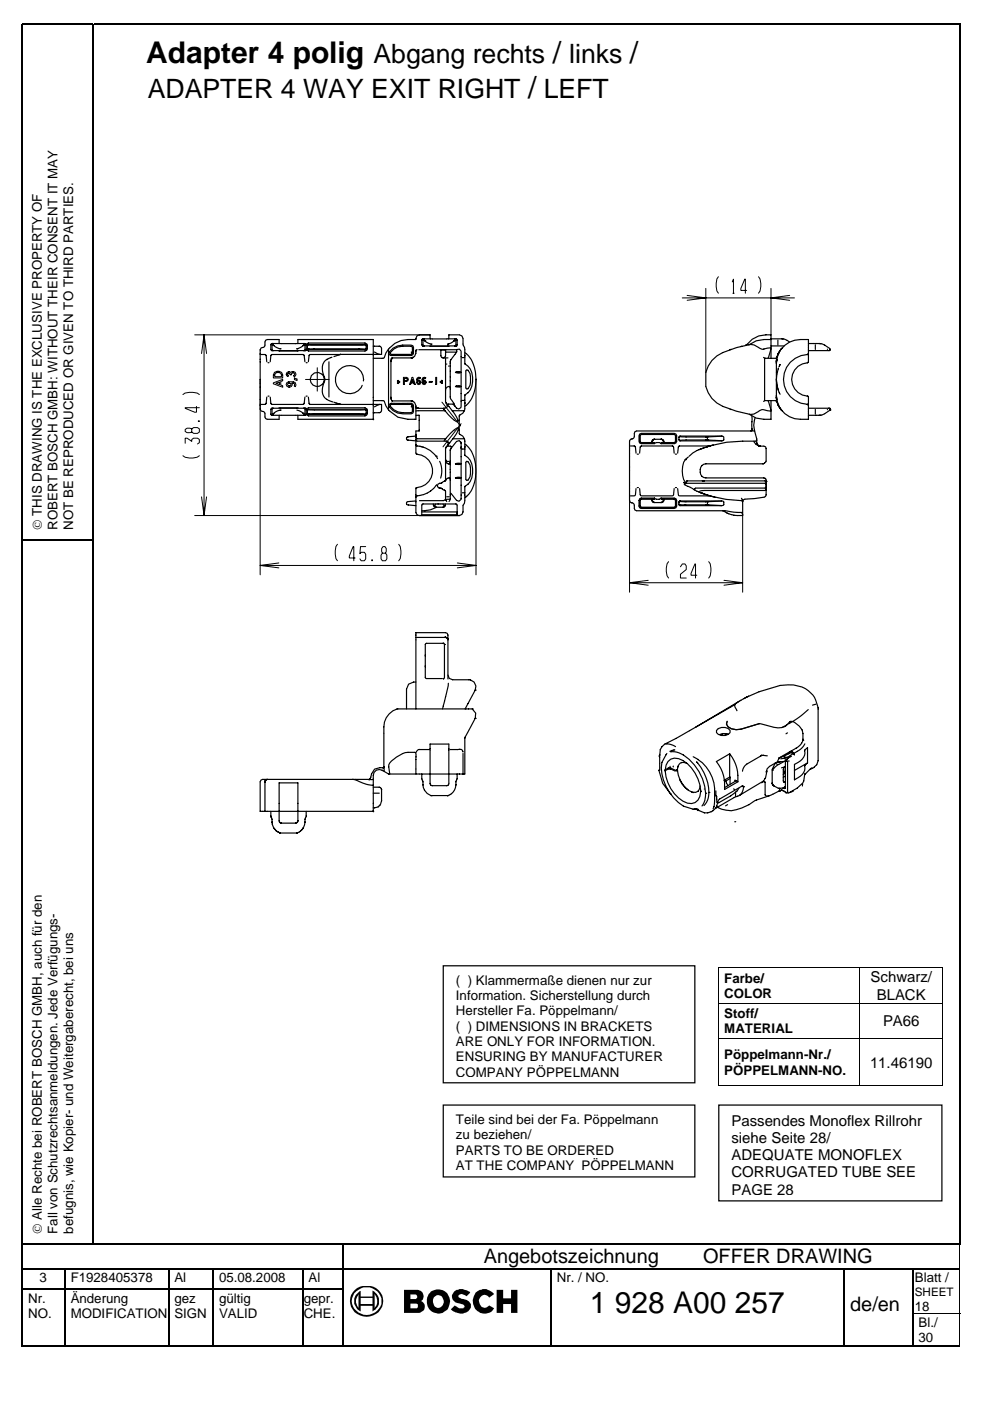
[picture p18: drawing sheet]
<svg xmlns="http://www.w3.org/2000/svg" width="210mm" height="297mm" viewBox="0 0 210 297" stroke-linecap="round" stroke-linejoin="round" font-family="sans-serif">
<defs><g id="words">
<g font-size="6.3">
<text x="31" y="13.4">Adapter 4 polig</text>
<text x="125.1" y="278.3">1 928 A00 257</text>
</g>
<g font-size="5.7">
<text x="79.2" y="13.4">Abgang rechts / links /</text>
<text x="31.3" y="20.7">ADAPTER 4 WAY EXIT RIGHT / LEFT</text>
</g>
<g font-size="4.2">
<text x="102.6" y="267.9">Angebotszeichnung</text>
<text x="149.1" y="267.9">OFFER DRAWING</text>
<text x="180.3" y="278">de/en</text>
</g>
<g font-size="3.2">
<text x="184.6" y="208.3">Schwarz/</text>
<text x="185.9" y="211.9">BLACK</text>
<text x="187.2" y="217.6">PA66</text>
<text x="184.5" y="226.3">11.46190</text>
<text x="155.1" y="238.7">Passendes Monoflex Rillrohr</text>
<text x="155.1" y="242.3">siehe Seite 28/</text>
<text x="155.1" y="246">ADEQUATE MONOFLEX</text>
<text x="155.1" y="249.6">CORRUGATED TUBE SEE</text>
<text x="155.1" y="253.3">PAGE 28</text>
</g>
<g font-size="2.8">
<text x="8.8" y="112.4" transform="rotate(-90 8.8 112.4)">© THIS DRAWING IS THE EXCLUSIVE PROPERTY OF</text>
<text x="12.2" y="112.4" transform="rotate(-90 12.2 112.4)">ROBERT BOSCH GMBH: WITHOUT THEIR CONSENT IT MAY</text>
<text x="15.5" y="112.4" transform="rotate(-90 15.5 112.4)">NOT BE REPRODUCED OR GIVEN TO THIRD PARTIES.</text>
<text x="96.7" y="208.8">( ) Klammermaße dienen nur zur</text>
<text x="153.6" y="208.3">Farbe/</text>
<text x="96.7" y="212">Information. Sicherstellung durch</text>
<text x="96.7" y="215.3">Hersteller Fa. Pöppelmann/</text>
<text x="153.6" y="211.6">COLOR</text>
<text x="153.6" y="215.8">Stoff/</text>
<text x="96.7" y="218.5">( ) DIMENSIONS IN BRACKETS</text>
<text x="96.7" y="221.8">ARE ONLY FOR INFORMATION.</text>
<text x="153.6" y="219.1">MATERIAL</text>
<text x="96.7" y="225">ENSURING BY MANUFACTURER</text>
<text x="153.6" y="224.6">Pöppelmann-Nr./</text>
<text x="153.6" y="227.8">PÖPPELMANN-NO.</text>
<text x="96.7" y="228.3">COMPANY PÖPPELMANN</text>
<text x="96.7" y="238.3">Teile sind bei der Fa. Pöppelmann</text>
<text x="96.7" y="241.6">zu beziehen/</text>
<text x="96.7" y="244.8">PARTS TO BE ORDERED</text>
<text x="96.7" y="248.1">AT THE COMPANY PÖPPELMANN</text>
<text x="8.8" y="261.6" transform="rotate(-90 8.8 261.6)">© Alle Rechte bei ROBERT BOSCH GMBH, auch für den</text>
<text x="12.2" y="261.6" transform="rotate(-90 12.2 261.6)">Fall von Schutzrechtsanmeldungen. Jede Verfügungs-</text>
<text x="15.5" y="261.6" transform="rotate(-90 15.5 261.6)">befugnis, wie Kopier- und Weitergaberecht, bei uns</text>
<text x="8.3" y="271.8">3</text>
<text x="15" y="271.8">F1928405378</text>
<text x="37" y="271.8">Al</text>
<text x="46.4" y="271.8">05.08.2008</text>
<text x="65.4" y="271.8">Al</text>
<text x="118" y="271.8">Nr. / NO.</text>
<text x="194" y="271.8">Blatt /</text>
<text x="6" y="276.2">Nr.</text>
<text x="6" y="279.4">NO.</text>
<text x="15" y="276.2">Änderung</text>
<text x="15" y="279.4">MODIFICATION</text>
<text x="37" y="276.2">gez</text>
<text x="37" y="279.4">SIGN</text>
<text x="46.4" y="276.2">gültig</text>
<text x="46.4" y="279.4">VALID</text>
<text x="64.4" y="276.2">gepr.</text>
<text x="64.4" y="279.4">CHE.</text>
<text x="194" y="277.9">18</text>
<text x="194.8" y="281.3">Bl./</text>
<text x="194.8" y="284.5">30</text>
</g>
<text font-size="2.5" x="194" y="274.7">SHEET</text>
</g></defs>
<g fill="#000">
<path d="M4.6 5h.3v.4h-.3zM19.6 5h.3v.4h-.3zM203.4 5h.3v.4h-.3zM4.6 114.4h.3v.3h-.3zM19.6 114.4h.3v.3h-.3zM203.4 114.4h.3v.3h-.3zM152.3 205.1h.1v.2h-.1zM199.7 205.1h.2v.2h-.2zM199.7 230.1h.2v.2h-.2zM4.6 263.6h.3v.3h-.3zM4.6 268.8h.3v.4h-.3zM4.6 273.2h.3v.4h-.3z"/>
<path d="M4.6 278.5h.3v.2h-.3zM13.6 268.8h.3v.4h-.3zM13.6 273.2h.3v.4h-.3zM13.6 278.5h.3v.2h-.3zM35.6 268.8h.3v.4h-.3zM35.6 273.2h.3v.4h-.3zM35.6 278.5h.3v.2h-.3zM45 268.8h.4v.4h-.4zM45 273.2h.4v.4h-.4zM45 278.5h.4v.2h-.4zM64 268.8h.4v.4h-.4zM64 273.2h.4v.4h-.4z"/>
<path d="M64 278.5h.4v.2h-.4zM72.6 263.6h.4v.3h-.4zM72.6 268.8h.4v.4h-.4zM72.6 273.2h.4v.4h-.4zM72.6 278.5h.4v.2h-.4zM116.6 268.8h.4v.4h-.4zM116.6 273.2h.4v.4h-.4zM116.6 278.5h.4v.2h-.4zM178.9 268.8h.3v.4h-.3zM178.9 273.2h.3v.4h-.3zM178.9 278.5h.3v.2h-.3zM193.4 268.8h.3v.4h-.3z"/>
<path d="M193.4 273.2h.3v.4h-.3zM203.4 263.6h.3v.3h-.3zM203.5 263.9h.1zM203.5 268.8h.1v.4h-.1zM203.5 273.2h.1v.4h-.1z"/>
</g>
<g fill="none" stroke="#000" stroke-width=".34">
<path d="M4.6 5.2h15M4.8 5.4v109M19.8 5.4v109M19.9 5.2h183.5M203.5 5.4v109M4.8 114.7v148.9M4.9 114.5h14.7M19.8 114.7v148.9M203.5 114.7v148.9M4.8 263.9v4.9M4.8 269.2v4M4.8 273.6v4.9"/>
<path d="M4.8 278.7v6.8M4.9 263.8h67.7M4.9 269h8.7M4.9 273.4h8.7M13.8 269.2v4M13.8 273.6v4.9M13.9 269h21.7M13.9 273.4h21.7M35.8 269.2v4M35.8 273.6v4.9M35.9 269h9.1M35.9 273.4h9.1"/>
<path d="M45.2 269.2v4M45.2 273.6v4.9M45.4 269h18.6M45.4 273.4h18.6M64.2 269.2v4M64.2 273.6v4.9M64.4 269h8.2M64.4 273.4h8.2M72.8 263.9v4.9M72.8 269.2v4M72.8 273.6v4.9M73 263.8h130.4"/>
<path d="M73 269h43.6M116.8 269.2v4M116.8 273.6v4.9M117 269h61.9M179 269.2v4M179 273.6v4.9M179.2 269h14.2M193.5 269.2v4M193.5 273.6v4.9M193.7 269h9.8"/>
</g>
<g fill="none" stroke="#000" stroke-width=".21">
<path d="M152.3 58.7a3.4 3.4 0 0 0 0 3.5M155.3 59.8l.2-.6v3M160.8 58.7a3.3 3.3 0 0 1 0 3.5M41.3 71h47.6M42.7 75l.6-4 .5 4M43.3 71v38.3M58.2 79a1.1 1.1 0 0 1 1.3-.1 1.1 1.1 0 0 1 .4 1.2h-1.9v-.6zM58.4 79.1a.78 .78 0 0 1 .9-.1 .78 .78 0 0 1 .4 .9h-1.4zM60.8 79l.4-.2 .5 .2 .5-.2 .4 .1 .2 .4-.4 .6v-.8h-.5l-.1 .4h-.3l-.1-.3-.2-.1-.2 .2 .1 .3-.1 .2-.2-.1-.1-.4zM67.3 78v4.9M144.7 63.2h23.7M145.7 62.6l3.9 .6-3.9 .5"/>
<path d="M149.6 61.2v17.8M155.4 62.2h.3M158.3 61.6h-1.2v-.4l.8-2h.1v3M163.5 61.2v9.8M167.4 62.6l-3.9 .6 3.9 .5M38.8 96.6a3.3 3.3 0 0 0 3.5 0M38.8 83.7a3.4 3.4 0 0 1 3.5 0M39.3 94v-1.1h.4l1 .7v-.4l.4-.3h.8l.4 .3v.7l-.4 .2M40.7 90.9l.4-.2h.8l.4 .2v.7l-.4 .3h-.8l-.4-.3-1 .1-.4-.2v-.4l.4-.3 1 .1v.7M41.7 86.2v1.2h-.4l-2-.8v-.2h3M42.1 89.2h.2v.2h-.2zM55.2 81.3v40.6"/>
<path d="M58 81.2l1.9-.8v.3l-.4 .2v.7l.4 .2v.3l-1.9-.7zM58.5 81.3l.7-.3v.5zM60.8 81.1l.4-.2h1l.4 .2 .1 .6-.1 .3-.2-.1a.4 .4 0 0 0-.2-.7h-.3l.1 .4-.2 .3-.6 .2-.4-.2-.1-.4zM61 81.4l.4-.2 .3 .2v.2l-.5 .2-.2-.2zM62.4 80.2l.6 .1v.4l-.6-.2zM64.8 80.5h5M84.2 80.8l.2-.2 .4 .4-.4 .3-.2-.1 .3-.2zM85.5 80h.7l.3 .1 .1 .4-.1 .3-.8 .1v.6h-.2zM85.7 80.2h.5l.2 .1v.3l-.7 .1zM87.4 80h.1l.6 1.5h-.3l-.1-.3h-.5l-.1 .3h-.3zM87.4 80.4l.3 .6h-.5zM88.5 80.1l.3-.1 .4 .1-.6 .3v.2h.4l.2 .4-.1 .4-.3 .2-.3-.2-.2-.3z"/>
<path d="M88.7 80.8h.2l.1 .2-.1 .3-.3-.2zM89.6 80.1l.3-.1 .4 .1-.6 .3v.2h.4l.2 .4-.1 .4-.3 .2-.3-.2-.1-.3zM89.8 80.8h.2l.1 .2-.1 .3h-.2l-.1-.2zM91 80.9h.6v.2h-.6zM92.4 80h.2v1.5h-.2zM93.3 81l.4-.4 .1 .2-.2 .2 .2 .2-.1 .1zM93.7 85.3l3.9 5M97.8 89.8l-3.9 4.9M100.9 80.5v41.4M41.3 109.3h47.6M42.7 105.3l.6 4 .5-4M55.2 119.9h45.7"/>
<path d="M59.1 119.4l-3.9 .5 3.9 .5M71.5 115.4a3.4 3.4 0 0 0 0 3.5M75.3 118.3h-1.2v-.4l.8-2h.1v3M77.5 115.9h-1.1l-.1 1.5 .3-.3h.7l.2 .4v1l-.2 .4h-.7l-.3-.4M78.8 118.7h.2v.2h-.2zM81.1 117.3h.6l.2-1-.3-.4h-.4l-.3 .4 .2 1-.3 .4v.8l.3 .4h.6l.3-.4v-.8l-.3-.4M84.5 115.4a3.4 3.4 0 0 1 0 3.5M97 119.4l3.9 .5-3.9 .5M133.5 106.1v19.5M141.8 119.1a3.2 3.2 0 0 0 0 3.5M150.3 119.1a3.3 3.3 0 0 1 0 3.5M157.5 109.1v16.5"/>
<path d="M133.5 123.5h24M137.4 123l-3.9 .5 3.9 .6M144.3 120.2l.4-.6h.5l.3 .4v.8l-1.2 1v.8h1.2M147.7 122h-1.2v-.4l.8-2h.2v3M153.5 123l4 .5-4 .6M152.3 205.2h47.6M152.3 212.8h47.6M152.3 205.3v7.4M152.3 212.9v7.3M182.3 205.3v7.4M182.3 212.9v7.3M199.8 205.3v7.4"/>
<path d="M199.8 212.9v7.3M152.3 220.2h47.6M152.3 230.2h29.9M152.3 220.3v10M182.3 220.3v10M182.4 230.2h17.3M199.8 220.3v10M193.4 278.6h10.2M203.5 263.9v4.9M203.5 269.2v4M203.5 273.6v4.9"/>
</g>
<g fill="#000">
<path d="M75.2 273.5a3.7 3.7 0 0 1 6 1.6 3.5 3.5 0 0 1-3.1 4.1 3.5 3.5 0 0 1-3.9-3.3h.4a3.2 3.2 0 0 0 3.4 2.9 3.2 3.2 0 0 0 2.9-3.5 3.2 3.2 0 0 0-3.4-2.4 3.2 3.2 0 0 0-2.9 3h-.4a2.96 2.96 0 0 1 1-2.4z" fill-rule="evenodd"/>
<path d="M75.5 274.5l1-.8v1.2h2.5v-1.3a2.54 2.54 0 0 1 1.3 3.1l-.7 1-.6 .4v-1.2h-2.5v-.4h2.9v.8v-.1a1.91 1.91 0 0 0 .1-2.7l-.1-.1v2.1h-.4v-1.3h-3l.1-.8a2.03 2.03 0 0 0 0 2.9l-.1-2.1h.5v2.9a2.48 2.48 0 0 1-1-3.6z" fill-rule="evenodd"/>
<path d="M85.7 273.5h2.9a1.31 1.31 0 0 1 1.1 1 1.31 1.31 0 0 1-.5 1.4 1.29 1.29 0 0 1 .9 1.3 1.29 1.29 0 0 1-1.2 1.2h-3.2v-3.4h1.3v.4h.2v1h-.2v1h1.4l.2-.2v-.7l-.3-.1h-1.1v-1h1a.52 .52 0 0 0 .3-.5 .52 .52 0 0 0-.4-.5h-1.1v.6h-1.3z" fill-rule="evenodd"/>
<path d="M91.4 273.8a2.56 2.56 0 0 1 4 1.4 2.56 2.56 0 0 1-2.8 3.2 2.3 2.3 0 0 1-2.1-2.5h1.3a1.18 1.18 0 0 0 1.2 1.4 1.18 1.18 0 0 0 1.1-1.5 1.15 1.15 0 0 0-1.2-1.2 1.15 1.15 0 0 0-1.1 1.3h-1.3l.1-.9 .3-.6z" fill-rule="evenodd"/>
<path d="M96.3 273.8l.2-.1a2.49 2.49 0 0 1 2.8 .1l.4 .3-.8 .7a1.44 1.44 0 0 0-1.6-.2l-.1 .1a.65 .65 0 0 0 .6 .7 2.44 2.44 0 0 1 2 1.1 1.96 1.96 0 0 1-2.5 1.9l-.7-.1-1-.7 .8-.8 .4 .2a1.63 1.63 0 0 0 1.5 .4l.2-.5-.4-.4a2.59 2.59 0 0 1-2.2-1.1l-.1-.8z" fill-rule="evenodd"/>
<path d="M100.8 274.1l.6-.4a2.47 2.47 0 0 1 3.4 .7l-1.1 .7a1.21 1.21 0 0 0-1.7-.3 1.21 1.21 0 0 0-.3 1.7 1.09 1.09 0 0 0 1 .8 1.09 1.09 0 0 0 1-.5l1.1 .6a2.51 2.51 0 0 1-3.4 .7 2.51 2.51 0 0 1-.9-3.3z" fill-rule="evenodd"/>
<path d="M105.3 273.5h1.4v1.8h1.7v-1.8h1.3v4.9h-1.3v-1.9h-1.7v1.9h-1.4z" fill-rule="evenodd"/>
</g>
<g fill="none" stroke="#000" stroke-width=".25">
<path d="M55.4 75.2h.9l.3 1.5M55.7 73.7l-.3 .1-.2 .4v12.5l.2 .4 .3 .1M56.8 76.9h.2M57.3 76.7l.1-1.3 .3-.2h6.6l.2 .2 .1 1.3M57.6 74.3h7.1M57.6 74.3h.1M57.7 72.8l-.3 .3 .2 1.2M57.7 73.1v1l.2 .2M57.7 73.1h.1M57.7 72.8l-.1 .1M57.7 72.8h.1M57.7 72.8h7"/>
<path d="M57.8 74.3h.1M57.8 72.9l-.1 .2M57.9 73l.2 .3M57.9 72.8l-.1 .1M57.9 72.8l-.2 .3M58.1 73.3l1.3 .7M58.1 73.3h.1M59.2 72.8v-.8h-2.5l-.4 .1-.2 1.3-.4 .3M59.2 74.3h4M59.4 74h.1M62.9 74h.1M63.2 72.8v-.8h15.9v17"/>
<path d="M64.3 73.3l-1.4 .7M64.3 73.3h.1M64.4 72.8l.3 .3M64.5 73l-.2 .3M64.6 74.3h-.2M64.6 72.8l.3 .3v1l-.2 .2M64.7 73.1v1l-.3 .2M64.7 73.1h.1M64.7 72.8l.1 .1M64.7 74.3h.1M64.8 74.3h-.1M64.9 76.9h.2"/>
<path d="M64.9 73.3l.2-.4 .3-.2h12l.4 .2 .1 .4v.8l-.5 .3h-12l-.4-.2-.1-.3M65.2 73.8v.2M65.2 73.1l12.2-.1 .2 .3v.6l-.2 .2h-12l-.2-.2zM65.3 73.1l-.1 .1 .1-.1M65.3 73.1l-.1 .2M65.4 74h.1M65.4 73.2h12M65.4 74h12M69.3 76.2h.1M69.3 76.2a3 3 0 0 0-.5 3.7l.1 .6a4.1 4.1 0 0 0-.1 3.8l.8 .6 .9 .3M69.7 76.7v7.5M70.4 75.7l-1.1 .5"/>
<path d="M71.9 75.2l-.1 .1M72.2 75.2l-1.4 .4M72.2 75.1v.1M72.2 75.1l-6.4 .1-.3 .2-.1 1.3M72.3 75.1l-.1 .1M77.4 73.1h.1M77.6 73.1v.2M77.6 73.8v.3M79.1 73.4h1.3l.4 .2 .1 1.5h-8.7M79.4 74.6l1.1 .5M82.4 74v12.9M82.8 74.7l.7-.7a5.8 5.8 0 0 1 3.9-.5v1.4l-.2 .2h-4.2l-.3-.1z"/>
<path d="M82.9 76.6v8.1M82.9 76.2v.5zM83 76.1h.1M83.2 75.9l-.2 .2M83.2 75.9h4M83.3 73.8a5.9 5.9 0 0 1 4.2-.5l.2 .4v1.2l-.2 .3-.3 .2h-4.2a.48 .48 0 0 1-.4-.8zM87.2 74.7l.2 .2M87.4 74.8h.1M87.4 74.8l-.1 .3M87.5 75.8l-.3 .1M87.7 75.8l-.5 .1M88.3 74.2l-.1 .1"/>
<path d="M88.4 74.1l-.2 .2a1.46 1.46 0 0 1-1 1.6M88.8 74.1h8M89.6 73.3h.1M89.6 71.9l-.2 .2 .2 1.2M89.6 71.9l.1-.1zM89.7 72.1v1l.2 .2M89.7 72.1h.1M89.7 71.8h.1M89.7 73.3h7M89.7 71.8h7M89.8 73.3h.1M89.9 72.1l.2 .2"/>
<path d="M89.9 71.8l-.2 .3M90.1 72.3l1.3 .7M90.1 72.3h.1M91.2 71.8v-.8h-2.3l-.5 .2-.2 .8a6.1 6.1 0 0 0-5.8 2l-.6 .8-.4 1.1-2.3 .1M91.2 73.3h4M91.4 73h.1M93.7 75.8h.1M93.7 75.8l-.2-.4v-1.2h1l-.1 1.3-.4 .4M93.7 75.8l.3 .1M94 75.9h.1M94 75.9h1M94.5 75.9l.1 9.5"/>
<path d="M94.5 74.7h2.2M94.5 74.2v.1M94.5 77.2h.1M94.9 73h.1M95.1 77.6h.2M95.2 71.8v-.8h2.2l.5 .2 .3 .6a2.1 2.1 0 0 0 .3 1.9l.1 3.4a3.9 3.9 0 0 1 1.6 3.8 3.5 3.5 0 0 1-1.6 2.9l-.1 3.3M95.5 76.7v7.5M96.3 72.3l-.6 .4-.8 .3M96.3 72.3h.1M96.5 72.1l-.2 .2M96.5 71.9l.2 .2M96.6 71.9l-.2-.1 .3 .3"/>
<path d="M96.6 79l.4-.2 .8 .2M96.6 79h1.2a1.16 1.16 0 0 1-1.2 0zM96.7 72.1v1l-.3 .2h.2M96.7 71.8l.1 .1zM96.7 73.3h.1M96.7 72.1h.1M96.8 73.3h-.1M96.8 71.9l.1 1.2-.2 .2M96.8 74.1v.6l-1.2 1.6-.1 .4M96.9 74.1l.5-.1 .3 .4M97.8 74.5v11.6M98 75.8h.4"/>
<path d="M98.6 74.8a7.1 7.1 0 0 1 2.3 6.5 6.4 6.4 0 0 1-2.3 4.8M98.6 75.3v.2M98.9 78.4a1.26 1.26 0 0 1 .9 1.5 2.73 2.73 0 0 1-.6 2.5l-.3 .1-.1-.2v-3.7zM155 74.1h-.3M157.1 73.4h.1M158.1 73.2l.1-.1a5.5 5.5 0 0 1 5.3-2.1v5M158.1 73.2h.1M158.2 73.2h-.1M159.1 73l-.4 .1M159.1 73l-3 .7-2.9 1.1a6.1 6.1 0 0 0-3.6 4.2v2.9a6.1 6.1 0 0 0 3.6 4.2l2.9 1.1 3 .7 .8-.1 .8-.5a1.53 1.53 0 0 1 2-.2l.8 .1M159.1 73l.8 .1 .8 .5a1.57 1.57 0 0 0 2 .2l.8-.1M161.9 75.8l.2 .2"/>
<path d="M162.1 76h.1M163.5 72h-1.5l-1.7 .3-1.4 .8M163.5 73.3h2.8M163.5 71.8h2.3M163.5 74l-.7 2M164.6 79h.1M164.6 76.7l.1-.6-.1 .7M164.6 76.7v7.1M164.6 76.3v.4M164.7 76.3l-.1 .7M164.7 76.2v.1M164.7 79.2v.3"/>
<path d="M164.9 72.1v1M165 75l-.3 .8-.2 .2h-2.4v8.9l2.5 .1M165 75h.1M165.1 78l-.5 2.5M165.1 74.8l.1-.2a5.2 5.2 0 0 1 4.5-2.6h1.7v4.7l-.2 .2h.1a3.6 3.6 0 0 0-3.4 3.5 3.6 3.6 0 0 0 3.3 3.6M165.3 77.5l.1-.2-.2 .4M165.3 74.5l-.5 1.3-.2 1.3M165.8 71.8l.6 .1 1 .6M165.8 71.8l.2 .1M165.8 73.8l-.8 1.2M166 71.9h.1M171.2 75.2h.1"/>
<path d="M171.2 75.2a5.3 5.3 0 0 0-5.1 5.2 5.3 5.3 0 0 0 5.1 5.3M171.4 75.1h-.1M171.4 74.9l-.2 .3M171.4 72.8l2.5 .1M171.4 74.3h4.3M172.9 73.1v1M173.7 72.8a3.4 3.4 0 0 1 2.3 1.3M173.9 72.9h.1M175.4 74v.1M175.8 74.3h.1M175.9 74.2v.1M175.9 73.9l.1 .3-.3 .1h.2"/>
<path d="M176 74.1v.1M176 74.1h.1M55.7 87.2l.4 .3 .1 .9 .1 .4 .4 .1h2.5v-.8M56.6 84.2l-.3 1.5h-.9M56.8 84h.2M57.3 84.2l.1 1.3 .3 .2h6.6l.2-.2 .1-1.3M57.6 86.6l-.2 .2 .2 1.2M57.6 88l.1 .1M57.7 87.8l.2 .3M57.7 87.8l.1 .2M57.7 88.1h.1M57.7 88.1h7"/>
<path d="M57.7 86.6h-.1M57.8 88l.1 .1M57.9 86.6h-.1M57.9 86.6l-.2 .2v1M58.1 87.6l-.3 .4M59.2 86.6h4M59.4 87l-.7 .2-.6 .4M59.4 87h.1M62.9 87l.8 .2 .6 .4M63.2 88.1v.8h16M64.3 87.6l.3 .4M64.3 87.6h.1"/>
<path d="M64.4 86.6l.3 .2v1M64.4 86.6h.2M64.7 87.8l-.3 .3M64.7 86.6h.1M64.7 86.6h-7.1M64.8 88l-.1 .1M64.8 86.6l.1 1.2-.3 .3M64.9 84h.2M64.9 87l.2-.4 .3-.1h12l.4 .2 .1 .3v.8l-.5 .4h-12l-.4-.3-.1-.3M65.2 87l.2-.2h12l.2 .2M65.2 87.6v.2M65.2 87v.6l.2 .3h12l.2-.3v-.6"/>
<path d="M65.3 86.8l-.1 .1zM65.3 86.9h12.1M65.3 86.8l-.1 .3M65.4 87.8h.1M65.4 87.8h12.1M65.4 84.2l.1 1.3 .3 .2h15.1l-.1 1.5-.4 .3h-1.3M70.8 85.3l1.4 .4-1-.3M71.8 85.6l.4 .1M77 80.8a2.98 2.98 0 0 0-3.8-3.2 2.98 2.98 0 0 0-1.3 4.8 2.98 2.98 0 0 0 4.9-.7M77.6 86.8v.3M77.6 87.6v.2M79.1 84.9l2.3 .1 .4 1.1 .6 .8"/>
<path d="M80.5 85.7l-1.1 .6M82.7 85.6l4.5-.1 .3 .2 .2 .3v1.2l-.2 .4a5.6 5.6 0 0 1-4.2-.5l-.7-.8-.1-.5zM82.7 85.9l.3-.2h4.2l.2 .3v1.4a5.5 5.5 0 0 1-3.9-.5l-.7-.8zM82.9 84.2v.4M83 84.9l.2 .1zM83.2 85h4.1M87.2 85l.7 .3 .3 .7v2.9h-1.7l-2.1-.4-2-1.6M87.2 85h.2M87.3 86.2l-.1 .1M87.4 85.8v.1M87.4 85.9h.1M87.4 86.1h.1"/>
<path d="M87.4 86.1l-.1 .1M87.4 86v.1M87.4 85h.1M87.5 85l.2 .1M88.2 88.1h.7v3.3h-.7v2.9l.2 .3M88.2 93.3l.2 .2h6.2M88.2 92.5l-1.6 .1a.36 .36 0 0 0-.4 .4 .36 .36 0 0 0 .4 .3l1.6 .2M88.2 92.1l.2 .9h6.1M88.2 86.2v.2M88.2 94.4v1.7l.2 .2h-.1a3.6 3.6 0 0 1 3.4 3.5 3.6 3.6 0 0 1-3.3 3.6M88.2 94.5l.1 .1M88.2 94.5l.2 .1"/>
<path d="M88.4 94.6l1.4 .2M88.4 94.6h.1M88.5 86.6h.1M88.5 86.6h5.3M88.6 86.6h.1M89 94.6l1.2 .4 1 .5 .9 .8M92.2 96.4l.3 .3M92.5 96.7l.3 .5M92.5 96.7h.1M93.2 97.8l.2 .5a5 5 0 0 1 0 3.1M94.4 87.1l-.4-.5a.87 .87 0 0 0 1-.6l.9 1.1M94.4 87.1h-6.2"/>
<path d="M94.4 87.1a7.7 7.7 0 0 0 2.6 2.4l.1-.1a3.7 3.7 0 0 0-1.2-2.3M94.5 97.6a.64 .64 0 0 0 .3 .6 .64 .64 0 0 0 .6 0M94.5 97.6h.1M94.5 93l-.3 .5M94.5 93l.9-1a3.1 3.1 0 0 1 1.8-1.3 4 4 0 0 1-1.2 2.3M94.6 94.9l-.1 6.9-.2 .2M94.6 85.4h.1M94.6 93.5l.4 .3v.5M94.6 93.5l.4 .2M94.6 85.5l.3 .2M94.7 94.7l-.1 .2M94.7 94.7l-.2 .3"/>
<path d="M94.7 85.8l.1 .2M94.7 94.7l.8-.1 .2 .1v.2M94.7 94.7h.1M94.7 97.8h.5M95 94.3l-.4 .6M95 98.3h.1M95 93.8l.1 .1M95.1 82a.77 .77 0 0 0-.6 .7M95.1 82h.3l.1 .1M95.1 93.9v.1M95.1 94l-.1 .4M95.3 93.9l-.3 .4"/>
<path d="M95.4 93.9h-.1M95.5 84.3l.8 1.4M95.5 95.5v10.3l-.3 .5M95.5 98.1l-.1 .1M95.6 95.1l-.1 .4M95.9 87.1h2.6M96 93l-.6 .9M96 93h2.5M96.1 85.7h.1M96.2 85.7h-1.3M96.2 85.7v.1M96.2 85.8h.1"/>
<path d="M96.3 85.9h.1M96.3 85.9l.5 .6 .5 .2 .4-.4M96.6 98.3l.4-.1 .8 .1M96.6 98.3h1.2l-.7 .2zM96.6 81.9l.5-.1 .7 .1M96.6 81.9h1.2l-.4 .2zM97.7 93.7l.1 .2M97.8 93.9l-.4-.5-.6 .2-1.2 1.5M97.8 93.9v11.8M97.8 84.9v.3M97.8 95.1v-.2l.2 .3h.6M98 84.9h.4"/>
<path d="M98.5 93l.1 3.5a3.9 3.9 0 0 1 1.6 3.8 3.7 3.7 0 0 1-1.6 2.9v3l-.1 .5-.3 .4v1.4l-.3 .6-.5 .2h-8.5a.8 .8 0 0 1-.7-.7v-5l.2-.2M98.5 87.1l-.4 .5-.7 .6v3.7l.7 .6 .4 .5M98.6 94.1a7.1 7.1 0 0 1 2.3 6.6 5.9 5.9 0 0 1-2.3 4.8M98.6 94.7v.1M98.6 85.4v.2zM98.9 97.8a1.25 1.25 0 0 1 .9 1.5 2.75 2.75 0 0 1-.6 2.5l-.3 .1-.1-.3v-3.6zM100.8 80.5h.2M100.9 80.3v.2M133.7 94.6h.9l.3 1.5M135.1 96.3h.3M135.6 96.1l.1-1.3 .3-.2h6.6l.2 .2 .1 1.3M135.6 92l.4-.1h7l.3 .1 .2 .4v1.2l-.2 .3-.3 .2h-2.8a1.02 1.02 0 0 0-1.4 0h-2.8l-.4-.2-.1-.3z"/>
<path d="M136 93.8h2.7l.1 .3M136 93.8l-.3-.2v-1.2l.3-.3 7.1 .1v1.5l-2.8 .1-.1 .3M136 93.8v.3M138.2 93.8l.1-.5 .4-.2 1.8 .1 .2 .2 .1 .4M138.6 93.2l-.2 .2M138.6 93.2l.2-.1-.4 .2-.1 .3M140.3 93.2l-.2-.1 .3 .1 .2 .4M140.3 93.2l.2 .2M143.2 96.3h.2M144 93.2l.2 .2-.2-.2v-.6l.2-.1h8.8l.5 .2-.1 .6-.4 .2-8.9-.1M144.1 93.3h5.7l3.4 .2M144.1 92.5l-.1 .3"/>
<path d="M145.3 97.4h.1M145.3 97.4a4.7 4.7 0 0 0 0 4.8M145.9 96.9l-.6 .5M149.1 95l-1.3 .5-1.7 1.2M149.4 94.9l-.3 .1M149.8 94.8l.9-.3-2.5 .8M149.8 94.7v.1M150 92.9v.2M150.6 94.5l-6.5 .1-.3 .2-.1 1.3M151.2 94.3l-1.2 .4M153.2 92.5l-3.3 .1h-5.8M154.7 86.7l.3 .1"/>
<path d="M159.4 88.2v2.9l-.2 .3M159.9 93.5l.5 .8v-.4M160 91.4h-25l-.4 .1-.2 1.3-.2 .2-.6 .2-.1 .4v12.5l.1 .4 .8 .4 .2 1.2 .4 .2h18.7l1.8 .3h1.7l.3 .5M160 91.4l.4 1.6v.9M160.1 88.5a4.4 4.4 0 0 0-.1 2.9M160.4 93.3l-.1 .2a28.7 28.7 0 0 0-10.5 1.3M160.4 93.9l.1 .2M160.5 94v.1M160.5 94.1l.4 .5M160.9 94.6l-.2-.2 .5 .2M160.9 94.6h.3M161.2 94.6l.9 .1 .3 .3v2.8l-.6 .5h-12.1a1.52 1.52 0 0 0-1.3 1.5 1.52 1.52 0 0 0 1.3 1.5h12.2l.4 .2"/>
<path d="M162.1 84.9l-.2 .2M162.8 84.9l.7 2M163.5 84.9v4h-1.5l-1.7-.3-1.4-.8 .2 .1M164.5 84.9l.2 .2a4.1 4.1 0 0 0 1.1 2l-.3-.5M164.6 83.8a5.1 5.1 0 0 0 5.1 5.1h1.7v-4.7l-.2-.2M164.6 84.1l.1 .7zM164.6 80.5l.1 1.1 .7 2M164.6 80.5l.1 .7M164.6 83.8l.1 .6M164.6 84.2v.3M164.6 84.6l.1 .3M164.7 81.1l.1 .8"/>
<path d="M164.9 82.4h.1M165.2 86.1l.1 .3M171.2 85.7h.1M171.2 84h.1M171.2 85.7l.2 .3M171.2 84l.1 .1M171.3 85.8h.1M171.4 86.6h4.3M171.4 88.1h2.5M172.9 86.8v1M173.9 88.1h.1M175.4 86.8v.1"/>
<path d="M175.7 86.6h.2M175.9 86.6h.1M175.9 86.6v.4M175.9 87a4 4 0 0 1-2.2 1.1M176 86.7l-.1 .3M176 86.9h.1M88.2 106.2l-1.6 .1a.36 .36 0 0 0-.4 .4 .36 .36 0 0 0 .4 .4l1.6 .1M88.2 103.4h.1M88.3 103.4h.1M88.4 105.1l-.2 .1M88.4 105.1h.1M88.4 105.1l-.2 .1v.2"/>
<path d="M89.4 108.5h7.5M89.5 106.9l7.2-.1 .2 .3v2h-7.5zM90 108.3h.1M91.9 106.8v.5l.5 .2h1.8l.2-.3v-.4M92 107l.2 .4 .3 .1M92.1 103.4a5.3 5.3 0 0 1-3.7 1.7M92.4 106.8l-.2 .5M92.5 107.5a5.3 5.3 0 0 1-3.1 .8M92.6 102.8l-.4 .5M92.9 106.8h.1M93 103.4l.2 .1M93.2 103.5h.4l.7 .4"/>
<path d="M93.8 103.7h.1M93.9 106.8l.3 .5M94.2 103.9l.1 .1M94.3 103.9l.2 .3v1.7l.2 .4M94.3 102l-.7 .4a.62 .62 0 0 0-.7 .3 .62 .62 0 0 0 0 .6l.3 .2M94.3 107l-.2 .4-.3 .1M94.4 104v.1M94.4 105.9l-.4 .3h-5.1M94.7 105.9h.5M94.7 105.3h.5M95.5 101.6v-.1a.63 .63 0 0 0-1.1 .4l-.1 .1M95.6 104.6l1.2 1.5 .5 .2 .4-.4"/>
<path d="M96.6 101.3l.5-.1 .7 .1M96.6 101.3h1.2l-.4 .2zM98 104.5h.4M134.9 103.6l-.3 1.5h-.9M135.1 103.4h.3M135.6 103.6l.1 1.3 .3 .2h6.6l.2-.2 .1-1.3M138.2 105.9l.1 .4 .4 .3 1.8-.1 .2-.2 .1-.4M138.3 106l.1 .3 .4 .2h-.2M138.4 106.3l.2 .2M138.8 105.6l-.1 .3h-2.9v1.6h7.2l.2-.2v-1.2l-.2-.2M138.8 105.6h-2.8l-.4 .1-.1 .4 .1 1.6 .4 .1h7l.3-.1 .2-.4v-1.2l-.2-.4-.3-.1h-2.8M138.8 105.6a1.01 1.01 0 0 0 1.3 .1l.1-.1"/>
<path d="M140.2 105.6l.1 .3h2.7M140.5 106.3l-.2 .2M140.6 106l-.2 .4-.3 .1h.2M143 105.6v.3M143.2 103.4h.2M143.7 103.6l.1 1.3 .3 .2 6.5 .1M144 106.9l.1 .3M144.1 106.3h.1l-.2 .2M144.2 107.1h.1M144.3 107.1l5.9-.1 2.8 .2M145 102.2l.1 .2M145.2 102.8l1.8 .9"/>
<path d="M145.3 102.5l-.2 .1 .1 .2M145.3 102.5h.1M145.4 102.5l17 .1-.1 2.6-.3 .2-2 .3-2.1 .1-.3 .2-.1 .3M147.1 103.8l2 .9M147.2 103.7l.1 .1M148.2 104.3a24.8 24.8 0 0 0 9.1 1.9l.1 .1M148.4 104.4l3.2 1M150 106.6v.2M153 106.2l-2.8 .2-5.9-.1M153 106.2l.5 .2-.1 .6-.3 .2h-9l-.1-.2v-.5M153 106.2h-8.9l-.1 .3M157.2 105.6l.3 .5v3.2h-1.1a6.3 6.3 0 0 1-3.2-1"/>
<path d="M157.4 106.3l.1 .1zM162.2 104h-13l-.8 .1M162.2 102h-16.3h-.4v.4M162.2 102h.1M162.3 101.5l.1 .6M162.4 102.1v.1M162.4 103.7v.1M162.4 103.3l-.2 .2h-14.7l-.3 .2 .1 .2M162.4 103.8l-.1 .1M162.4 102.1h.1M162.4 102.2v.5v-.1M162.4 103.8v.1"/>
<path d="M162.4 103.2v.1M88.2 135.1h6.4M93.7 136.4h-3.3l-.2 .3 .1 7.1 3.4 .1M93.9 136.4h.2l.1 .3M94.2 136.7v6.9l-.1 .3h-.1M94.2 136.7h.1M94.4 135.1h-.1h.3M94.6 135.1h-.2l.4 .2M94.6 135.1l.4 .6-.1-.3M94.9 135.4l.1 .1M84.2 150.3a4 4 0 0 0-2.8 3.8v8.4h.1l-.2 .3M84.2 150.3h.1"/>
<path d="M84.2 150.3h15.9M88.2 144.6h-.5l-1.1 .5-.4 1v4.2M88.9 158.9l-.4 .2-.3 .4M88.9 158.9h2.1M88.9 158.9h.1M91.2 157.8h4v8.3l-.3 .5h-3.2l-.5-.3zM95 143.1l.2 .7 .8 .3 3.8 .1 .7 .4 .4 .8-.1 .9M95 144v-9.4l-.2-.3-.3-.2h-6.3v16.2M95.1 144.9l-1.3 5.4M95.4 158.9h1.7a.73 .73 0 0 1 1.1 .5M98.2 159.7v4.4M98.6 150.3h.1"/>
<path d="M100.1 150.3h.1M100.1 150.3l.8 .9-.1 1.1M100.8 152.3h.1M100.8 146.3h.1M100.8 152.3l-2.2 4.2v7.6h-16.2l-.9-.5a1.37 1.37 0 0 0-1.4-.4 1.37 1.37 0 0 0-1 1.2v7.7M100.8 146.3l-2.2 4M139.9 160l-.2 .3 .2 .2v2.8h-.2l.8 2.8 1.8 2.2M141.2 157.8h1l1 .5M141.4 159.7a4.6 4.6 0 0 0-1.1 4.4 10.4 10.4 0 0 0 4.6 6.8l2 .7 .5-.1a.53 .53 0 0 1 .7 .3M142.2 159.4l1.3 .1a9.5 9.5 0 0 1 6.1 8.7M143.1 159l-1.1 .3M152.3 154.5a1.95 1.95 0 0 1 2.5 .4v.4a1.91 1.91 0 0 1-2.9 0v-.4z"/>
<path d="M152.8 155.7l.1 .2M153.1 155.6v.3M154 155.6l-.3 .3M154.2 153l-.2 .5a2.5 2.5 0 0 0 3.1 1.1l3.9-1.2M154.2 152.9l-.2 .6a2.48 2.48 0 0 0 3.1 1.1l4.1-1.2a10.6 10.6 0 0 0 4.6 .9l.7-.3 1.1-1.1a3.1 3.1 0 0 1 2.6 2.1 3.1 3.1 0 0 1-.9 3.3l-1.6 .9M154.2 155.6l-.4 .3M154.4 155.7a2.29 2.29 0 0 0-1.8 0M154.7 159.8a8 8 0 0 1 1.7 6M154.7 159.8l-2.8 1.7a8 8 0 0 1 1.7 5.9l2.8-1.6M154.7 159.8v5M155.8 149.4l-12.4 7.1-2.5 1.3-.5 .5-.4 .6-.1 1.4M156.8 148.6l-9.3 5.6"/>
<path d="M157.9 148l3.1-1.3 4.4-1.4a7.7 7.7 0 0 1 6 1.1 5.2 5.2 0 0 1 2.1 3.6v11.3l-.3 .8-.7 .7-.7 .2M158.7 147.6l-.4 .2a6.4 6.4 0 0 0-2.5 1.7l.4 1.2M166.9 153.7l-1.1 .5M167 155.4l-.4 .2M167.4 159.4l-2.3 1.4 2.7-1.2M167.5 159.4l.7 .4M167.7 159.2l.5 .4 .2 .4-.2-.3-.8-.3M167.7 159.2l-.3 .2M170.4 157h-.2M170.6 157.7l-.8 1.1-2.3 1.4M170.6 159l.6-.5v3.3l-.6 .5a2.28 2.28 0 0 1-1.4 2.6l-.8 .4v-3.2a2.8 2.8 0 0 0 2.2-2.9zM171.4 150.5l-2 1.6-2.2 1.4"/>
<path d="M173 149.3l-.7 .2M56.2 165.8v6.2M56.2 165.6l-.1 .2zM56.2 165.7v.2v-.1M56.2 165.7v.1M56.3 165.4l-.1 .2M56.5 165.3h.1h-.2M56.5 165.3l.2-.1-.3 .2-.2 .3M57.4 172v1l.3 .7a2.71 2.71 0 0 0 1.7 2.9M57.7 174.7v.1M58.1 175.6l.1 .1M58.2 175.8h.1"/>
<path d="M58.4 176l.2 .2M58.8 176.3l.3 .2M59.2 174.3l.5 .2M59.4 176.6h.1M59.4 176.6h3.5M59.7 174.5h3M62.9 176.6h.1M63 176.6h-.1M63.2 174l-.2 .3-.3 .2M63.2 174v-8h-4v8l.1 .3 .4 .2M63.2 174l-.2 .4-.3 .1M64.3 175.6l-.4 .5"/>
<path d="M64.3 175.5l-.6 .7-.7 .4M64.3 175.5v.1M64.9 172v1l-.6 2.5M74.7 165.2l1.1 .3a7.5 7.5 0 0 0 3.3 1M78.3 165.3h.1M78.4 165.3l-22.7-.1-.4 .2-.1 .4v6.2h24M78.5 165.2h-.1M78.5 165.3h.5M78.6 164.7l-.3 .7M79.1 166.9h1.4l.4 .5M79.1 168.2h1.3M80.3 171l-.1 .1"/>
<path d="M80.5 170.8h.1M80.9 167.2v.2M80.9 169.8a1.51 1.51 0 0 1-1.8 1.5M80.9 167.3v2.5M81.2 162.8h-.6l-1.2 .3-.6 1-.3 1M81.3 162.8h-.1M81.4 162.5l-.2 .3M81.4 162.8v.6M82.6 164.1l-.2-1.9a5.4 5.4 0 0 1 5.7-2.6l.1 4.5M89.4 164.1l.1 1.2 .2 .5a2.64 2.64 0 0 0 1.7 2.9h3.6a2.67 2.67 0 0 0 1.7-3.1l.2-.5v-1M91.4 168.7h.1M94.9 168.7h.1"/>
<path d="M141.2 163.3l.7-.4 1.3 .6M141.8 162.8l-.9 .5 .1 .1a8.2 8.2 0 0 0 4.8 6.9 2.25 2.25 0 0 0 2.8-2.5h.1l-.1-.1a8.2 8.2 0 0 0-4.7-6.9 2.14 2.14 0 0 0-2.8 2.4M142 163.1h.1M142.1 162.5l-.1 .6M142.8 162.4l-.1 .2M143.5 163.2l.2 .2 .3 1.5 .9 1.5M143.6 163.4l-.2 .1M143.7 162.5v.3M144.1 165.3a4.9 4.9 0 0 0 2.7 2.7h.7l.5-.3M144.5 161.7h.6l.6 .2M144.5 161.6l-.6 .6-.3 1-.2 .2-1.1-.5h-.7M145 166.6l.9 .9"/>
<path d="M146.7 167.9l.3 .2M147 160.4a8.1 8.1 0 0 1 4.5 6.7v3.4l-.3 1M147.5 171.6l.5 .3M147.7 161.5l.1 .2a10.3 10.3 0 0 1 2.5 6.3M148.4 166.6l-.4 1.2M149.4 167.3h-.1M149.6 168.2l-.2 1.5-.6 1.2M149.6 168.2h.1M150.3 168l-.3 1.6-.7 1.2M150.3 168h.1M151.5 168.6l.2 .1M151.8 167.7l.2 2.4"/>
<path d="M152 170.9a2.56 2.56 0 0 1-3.9 .9M153.7 165.3l.2 .3M153.9 165.6l.4 1M154.3 170.6l-.5 .3M154.7 164.8l-1.2 .7M154.7 164.8l.1 1.5M154.8 165.1l-.9 .5M155.5 167.3l.2 .1M155.8 174.2h.1M156 167.9v.9M156.1 165.5l-2.5 1.5M156.1 165.5l.3 .3"/>
<path d="M156.1 165.5l-.2-.1v.3M156.7 167.1a9.8 9.8 0 0 1-4.2 3.1h-.4M156.8 168.7l-1.1 .4-4 2.3M157 168.5h-.1M157.3 166.7l.2 .1M157.5 166.6l-4.9 2.8-.3 .3-.4 1.3M157.6 166.7v.1M157.6 166.8l-.2 1-.4 .7M157.6 166.8h.1M161.4 160.1h.1M161.7 160.1l-3.4 1.9-.6 .6-.3 .9M161.7 160.1h.1"/>
<path d="M161.7 160.1l1 .2M161.9 165.6l-.4 .4M161.9 165.6l-5.1 3M161.9 165.7l.3 .1v2.7l.2 .2h.7M162.6 163.4l-.3 1.4-.4 .8M163.8 166.2l.4 .5M163.9 168.4l-.4 .2a11.1 11.1 0 0 0-4.7 2 7.8 7.8 0 0 1-4.9 1.2l-1.8-.6M163.9 163.4l-.2-.2v2.9l.2 .4a2.03 2.03 0 0 0 2.1 .6l.5-.3M164.4 161.8l-.7 1.3M164.4 161.8l.4 .2M164.8 161.6l-1.6 .9-.5 .5-.2 .7M164.9 161.6l-.5 .2"/>
<path d="M165.2 167.7l-1.3 .7M165.3 160.7l-.4 .8M165.3 167.1l-.1 .6M165.5 161.5l-.6 .1M165.7 167.4l-.3 .3h-.3M165.7 167.4l.8 .5 .1 .2h.3zM166 162.7l-.3 .1M166.1 167l.2 .2M166.2 163v.9M166.2 162.6l-.1 .1M166.2 160.8l.4 .2M166.4 160.4l.4 .3"/>
<path d="M166.5 162.5l-.2 .2-.2 .5v2.4l.1 .2h.3M166.5 163.4l-.4 .8M166.5 167.1l-.2 .1M166.5 164.5l-.4 .3M166.5 161.3l.2 .2-.2-.1v5.7M166.9 161.4l.1 .1v6.5M167.3 161.4l-2.3 .1M167.6 160.2l-2.1 .7M167.8 160.3l-1.6 1.2a5.4 5.4 0 0 0-2.3 1.6M168.2 167.7l-.5 .3M170.1 166.6h.1M170.2 166.2l-.1 .3"/>
<path d="M170.6 164.3l-.2 1.3a6.7 6.7 0 0 1-3.2 2.5h-.3M170.7 164l-.1 .3M171.2 161.8l-2.8 1.5M172.1 162.8l-1.5 1.5"/>
<circle cx="67.3" cy="80.4" r="1.49"/>
</g>
<path d="M94 234.3h53.3v15.2h-53.3z" fill="#fff"/>
<path d="M94 234.3h53.3v15.2h-53.3z" fill="none" stroke="#000" stroke-width=".26"/>
<path d="M152.4 234.3h47.3v20.3h-47.3z" fill="#fff"/>
<path d="M152.4 234.3h47.3v20.3h-47.3z" fill="none" stroke="#000" stroke-width=".26"/>
<path d="M94 204.8h53.3v24.8h-53.3z" fill="#fff"/>
<path d="M94 204.8h53.3v24.8h-53.3z" fill="none" stroke="#000" stroke-width=".26"/>
<g fill="none" stroke="#000" stroke-width=".34">
<path d="M13.8 278.7v6.8M35.8 278.7v6.8M45.2 278.7v6.8M64.2 278.7v6.8M72.8 278.7v6.8M116.8 278.7v6.8M179 278.7v6.8M193.5 278.7v6.8M4.6 285.3h9M13.9 285.3h21.7M35.9 285.3h9.1M45.4 285.3h18.6"/>
<path d="M64.4 285.3h8.2M73 285.3h43.6M117 285.3h61.9M179.2 285.3h14.2M193.7 285.3h9.8"/>
</g>
<path d="M203.5 278.7v6.8" fill="none" stroke="#000" stroke-width=".21"/>
<use href="#words"/>
</svg>
